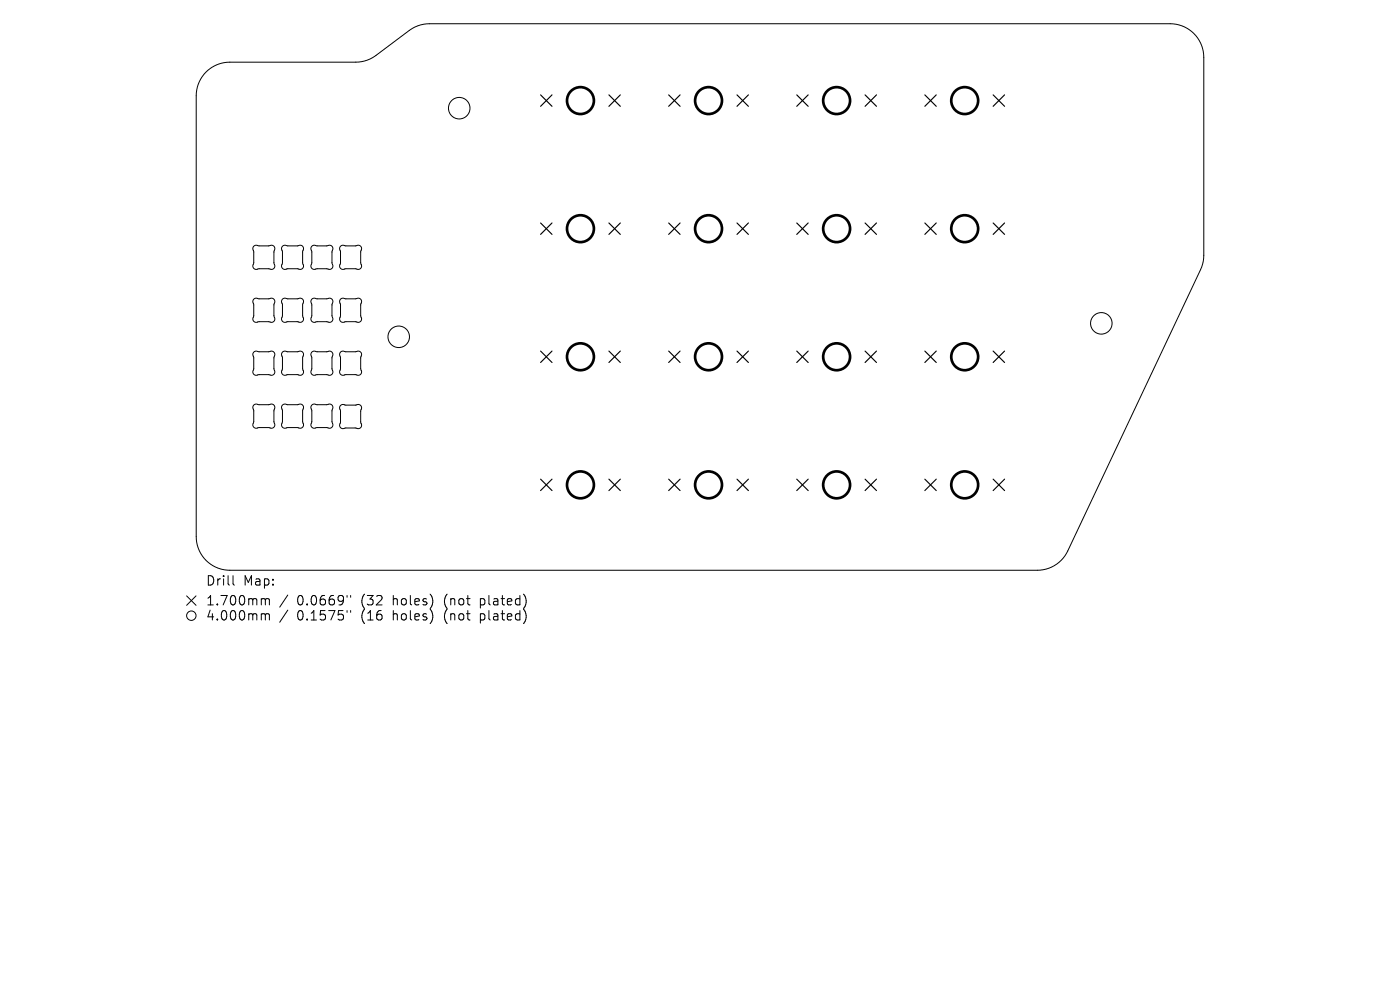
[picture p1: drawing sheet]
<svg xmlns="http://www.w3.org/2000/svg" width="297mm" height="210mm" viewBox="0 0 297 210" stroke-linecap="round" stroke-linejoin="round" font-family="sans-serif">
<defs><g id="words">
<g font-size="2.8">
<text x="43.6" y="124.5">Drill</text>
<text x="51.6" y="124.5">Map:</text>
<text x="43.6" y="128.7">1.700mm</text>
<text x="43.6" y="131.9">4.000mm</text>
<text x="63" y="128.7">0.0669&quot;</text>
<text x="63" y="131.9">0.1575&quot;</text>
<text x="76.8" y="128.7">(32</text>
<text x="76.8" y="131.9">(16</text>
<text x="83.6" y="128.7">holes)</text>
<text x="83.6" y="131.9">holes)</text>
<text x="94.7" y="128.7">(not</text>
<text x="94.7" y="131.9">(not</text>
<text x="102.5" y="128.7">plated)</text>
<text x="102.5" y="131.9">plated)</text>
</g>
</g></defs>
<g fill="none" stroke="#000" stroke-width=".21">
<path d="M43.7 15.3a7.1 7.1 0 0 1 5.1-2.1h26.7a7.1 7.1 0 0 0 4.3-1.4l7-5.3a7.1 7.1 0 0 1 4.3-1.5h157.1a7.1 7.1 0 0 1 7.2 7.2v42l-.3 1.8-28.6 60.9a7.1 7.1 0 0 1-6.4 4.1h-171.3a7.1 7.1 0 0 1-7.2-7.2v-93.5a7.1 7.1 0 0 1 2.1-5zM53.9 52.2l.4-.2 .7 .2 2.3-.1a.79 .79 0 0 1 .9 .3 .79 .79 0 0 1-.1 1l.1 2.7a.79 .79 0 0 1-.2 .9 .79 .79 0 0 1-1 0l-2.4 .1a.79 .79 0 0 1-.9-.3 .79 .79 0 0 1 .1-1v-2.4l-.2-.7zM59.9 52.2l.5-.2 .6 .2 2.4-.1a.79 .79 0 0 1 .9 .3 .79 .79 0 0 1-.1 1l.1 2.7a.79 .79 0 0 1-.2 .9 .79 .79 0 0 1-1 0l-2.4 .1a.79 .79 0 0 1-.9-.3 .79 .79 0 0 1 .1-1v-2.4l-.2-.7zM66.2 52.2l.4-.2 .7 .2 2.3-.1a.79 .79 0 0 1 .9 .3 .79 .79 0 0 1-.1 1l.1 2.7a.79 .79 0 0 1-.2 .9 .79 .79 0 0 1-1 0l-2.3 .1a.79 .79 0 0 1-1-.3 .79 .79 0 0 1 .1-1v-2.4l-.1-.7zM72.3 52.2l.4-.2 .7 .2 2.3-.1a.79 .79 0 0 1 .9 .3 .79 .79 0 0 1-.1 1l.1 2.7a.79 .79 0 0 1-.2 .9 .79 .79 0 0 1-1 0l-2.3 .1a.79 .79 0 0 1-1-.3 .79 .79 0 0 1 .1-1v-2.4l-.2-.7zM53.9 74.7l.4-.2 .7 .1 2.3-.1a.79 .79 0 0 1 .9 .4 .79 .79 0 0 1-.1 .9l.1 2.7a.79 .79 0 0 1-.2 1 .79 .79 0 0 1-1 0h-2.4a.79 .79 0 0 1-.9-.3 .79 .79 0 0 1 .1-1v-2.3l-.2-.7zM53.9 63.5l.4-.2 .7 .1 2.3-.1a.79 .79 0 0 1 .9 .3 .79 .79 0 0 1-.1 1l.1 2.7a.79 .79 0 0 1-.2 1 .79 .79 0 0 1-1-.1l-2.4 .1a.79 .79 0 0 1-.9-.3 .79 .79 0 0 1 .1-1v-2.4l-.2-.6zM59.9 63.5l.5-.2 .6 .1 2.4-.1a.79 .79 0 0 1 .9 .3 .79 .79 0 0 1-.1 1l.1 2.7a.79 .79 0 0 1-.2 1 .79 .79 0 0 1-1-.1l-2.4 .1a.79 .79 0 0 1-.9-.3 .79 .79 0 0 1 .1-1v-2.4l-.2-.6zM59.9 74.7l.5-.2 .6 .1 2.4-.1a.79 .79 0 0 1 .9 .4 .79 .79 0 0 1-.1 .9l.1 2.7a.79 .79 0 0 1-.2 1 .79 .79 0 0 1-1 0h-2.4a.79 .79 0 0 1-.9-.3 .79 .79 0 0 1 .1-1v-2.3l-.2-.7zM66.2 74.7l.4-.2 .7 .1 2.3-.1a.79 .79 0 0 1 .9 .4 .79 .79 0 0 1-.1 .9l.1 2.7a.79 .79 0 0 1-.2 1 .79 .79 0 0 1-1 0h-2.3a.79 .79 0 0 1-1-.3 .79 .79 0 0 1 .1-1v-2.3l-.1-.7zM66.2 63.5l.4-.2 .7 .1 2.3-.1a.79 .79 0 0 1 .9 .3 .79 .79 0 0 1-.1 1l.1 2.7a.79 .79 0 0 1-.2 1 .79 .79 0 0 1-1-.1l-2.3 .1a.79 .79 0 0 1-1-.3 .79 .79 0 0 1 .1-1v-2.4l-.1-.6zM72.3 63.5l.4-.2 .7 .1 2.3-.1a.79 .79 0 0 1 .9 .3 .79 .79 0 0 1-.1 1l.1 2.7a.79 .79 0 0 1-.2 1 .79 .79 0 0 1-1-.1l-2.3 .1a.79 .79 0 0 1-1-.3 .79 .79 0 0 1 .1-1v-2.4l-.2-.6z"/>
<path d="M72.3 74.7l.4-.2 .7 .1 2.3-.1a.79 .79 0 0 1 .9 .4 .79 .79 0 0 1-.1 .9l.1 2.7a.79 .79 0 0 1-.2 1 .79 .79 0 0 1-1 0h-2.3a.79 .79 0 0 1-1-.3 .79 .79 0 0 1 .1-1v-2.3l-.2-.7zM53.9 85.9l.4-.2 .7 .2 2.3-.1a.79 .79 0 0 1 .9 .3 .79 .79 0 0 1-.1 1l.1 2.7a.79 .79 0 0 1-.2 .9 .79 .79 0 0 1-1 0l-2.4 .1a.79 .79 0 0 1-.9-.3 .79 .79 0 0 1 .1-1v-2.4l-.2-.7zM59.9 85.9l.5-.2 .7 .2 2.3-.1a.79 .79 0 0 1 .9 .3 .79 .79 0 0 1-.1 1l.1 2.7a.79 .79 0 0 1-.2 .9 .79 .79 0 0 1-1 0l-2.4 .1a.79 .79 0 0 1-.9-.3 .79 .79 0 0 1 .1-1v-2.4l-.2-.7zM66.2 85.9l.4-.2 .7 .2 2.3-.1a.79 .79 0 0 1 .9 .3 .79 .79 0 0 1-.1 1l.1 2.7a.79 .79 0 0 1-.2 .9 .79 .79 0 0 1-1 0l-2.3 .1a.79 .79 0 0 1-1-.3 .79 .79 0 0 1 .1-1v-2.4l-.1-.7zM72.3 86l.4-.2 .7 .1h2.3a.79 .79 0 0 1 .9 .3 .79 .79 0 0 1-.1 1l.1 2.7a.79 .79 0 0 1-.2 .9 .79 .79 0 0 1-1 0l-2.3 .1a.79 .79 0 0 1-1-.4 .79 .79 0 0 1 .1-.9v-2.4l-.2-.7zM39.6 126.4l2 2M41.6 126.4l-2 2M49.4 122.1v1.7l.3 .3M55.7 127h.3l.3 .3M55.7 130.2l.5 .1 .1 .2M56.3 127.3l.3-.3 .5 .1v1.2M56.3 127.3v1"/>
<path d="M56.3 130.5v1M56.3 130.5l.3-.3 .5 .1v1.2M61.1 126.2l-1.8 2.6M61.1 129.4l-1.8 2.6M73.6 126.3v.4M73.6 129.5v.4M74.4 126.3v.4M74.4 129.5v.4"/>
<circle cx="97.4" cy="23" r="2.28"/>
<circle cx="84.6" cy="71.4" r="2.28"/>
<circle cx="233.6" cy="68.6" r="2.28"/>
<circle cx="40.6" cy="130.6" r="1"/>
</g>
<g fill="none" stroke="#000" stroke-width=".24">
<path d="M114.7 20.1l2.4 2.5M117.1 20.1l-2.4 2.5M129.2 20.1l2.4 2.5M131.6 20.1l-2.4 2.5M141.9 20.1l2.4 2.5M144.3 20.1l-2.4 2.5M156.3 20.1l2.5 2.5M158.8 20.1l-2.5 2.5M169 20.1l2.5 2.5M171.5 20.1l-2.5 2.5M183.5 20.1l2.4 2.5M185.9 20.1l-2.4 2.5"/>
<path d="M196.2 20.1l2.4 2.5M198.6 20.1l-2.4 2.5M210.7 20.1l2.4 2.5M213.1 20.1l-2.4 2.5M114.7 47.3l2.4 2.4M117.1 47.3l-2.4 2.4M129.2 47.3l2.4 2.4M131.6 47.3l-2.4 2.4M141.9 47.3l2.4 2.4M144.3 47.3l-2.4 2.4M156.3 47.3l2.5 2.4M158.8 47.3l-2.5 2.4"/>
<path d="M169 47.3l2.5 2.4M171.5 47.3l-2.5 2.4M183.5 47.3l2.4 2.4M185.9 47.3l-2.4 2.4M196.2 47.3l2.4 2.4M198.6 47.3l-2.4 2.4M210.7 47.3l2.4 2.4M213.1 47.3l-2.4 2.4M114.7 74.5l2.4 2.4M117.1 74.5l-2.4 2.4M129.2 74.5l2.4 2.4M131.6 74.5l-2.4 2.4"/>
<path d="M141.9 74.5l2.4 2.4M144.3 74.5l-2.4 2.4M156.3 74.5l2.5 2.4M158.8 74.5l-2.5 2.4M169 74.5l2.5 2.4M171.5 74.5l-2.5 2.4M183.5 74.5l2.4 2.4M185.9 74.5l-2.4 2.4M196.2 74.5l2.4 2.4M198.6 74.5l-2.4 2.4M210.7 74.5l2.4 2.4M213.1 74.5l-2.4 2.4"/>
<path d="M114.7 101.6l2.4 2.5M117.1 101.6l-2.4 2.5M129.2 101.6l2.4 2.5M131.6 101.6l-2.4 2.5M141.9 101.6l2.4 2.5M144.3 101.6l-2.4 2.5M156.3 101.6l2.5 2.5M158.8 101.6l-2.5 2.5M169 101.6l2.5 2.5M171.5 101.6l-2.5 2.5M183.5 101.6l2.4 2.5M185.9 101.6l-2.4 2.5"/>
<path d="M196.2 101.6l2.4 2.5M198.6 101.6l-2.4 2.5M210.7 101.6l2.4 2.5M213.1 101.6l-2.4 2.5"/>
</g>
<g fill="none" stroke="#000" stroke-width=".57">
<circle cx="123.1" cy="21.3" r="2.85"/>
<circle cx="150.3" cy="21.3" r="2.85"/>
<circle cx="177.5" cy="21.3" r="2.85"/>
<circle cx="204.7" cy="21.3" r="2.85"/>
<circle cx="123.1" cy="48.5" r="2.85"/>
<circle cx="150.3" cy="48.5" r="2.85"/>
<circle cx="177.5" cy="48.5" r="2.85"/>
<circle cx="204.7" cy="48.5" r="2.85"/>
<circle cx="123.1" cy="75.7" r="2.85"/>
<circle cx="150.3" cy="75.7" r="2.85"/>
<circle cx="177.5" cy="75.7" r="2.85"/>
<circle cx="204.7" cy="75.7" r="2.85"/>
<circle cx="123.1" cy="102.9" r="2.85"/>
<circle cx="150.3" cy="102.9" r="2.85"/>
<circle cx="177.5" cy="102.9" r="2.85"/>
<circle cx="204.7" cy="102.9" r="2.85"/>
</g>
<use href="#words"/>
</svg>
